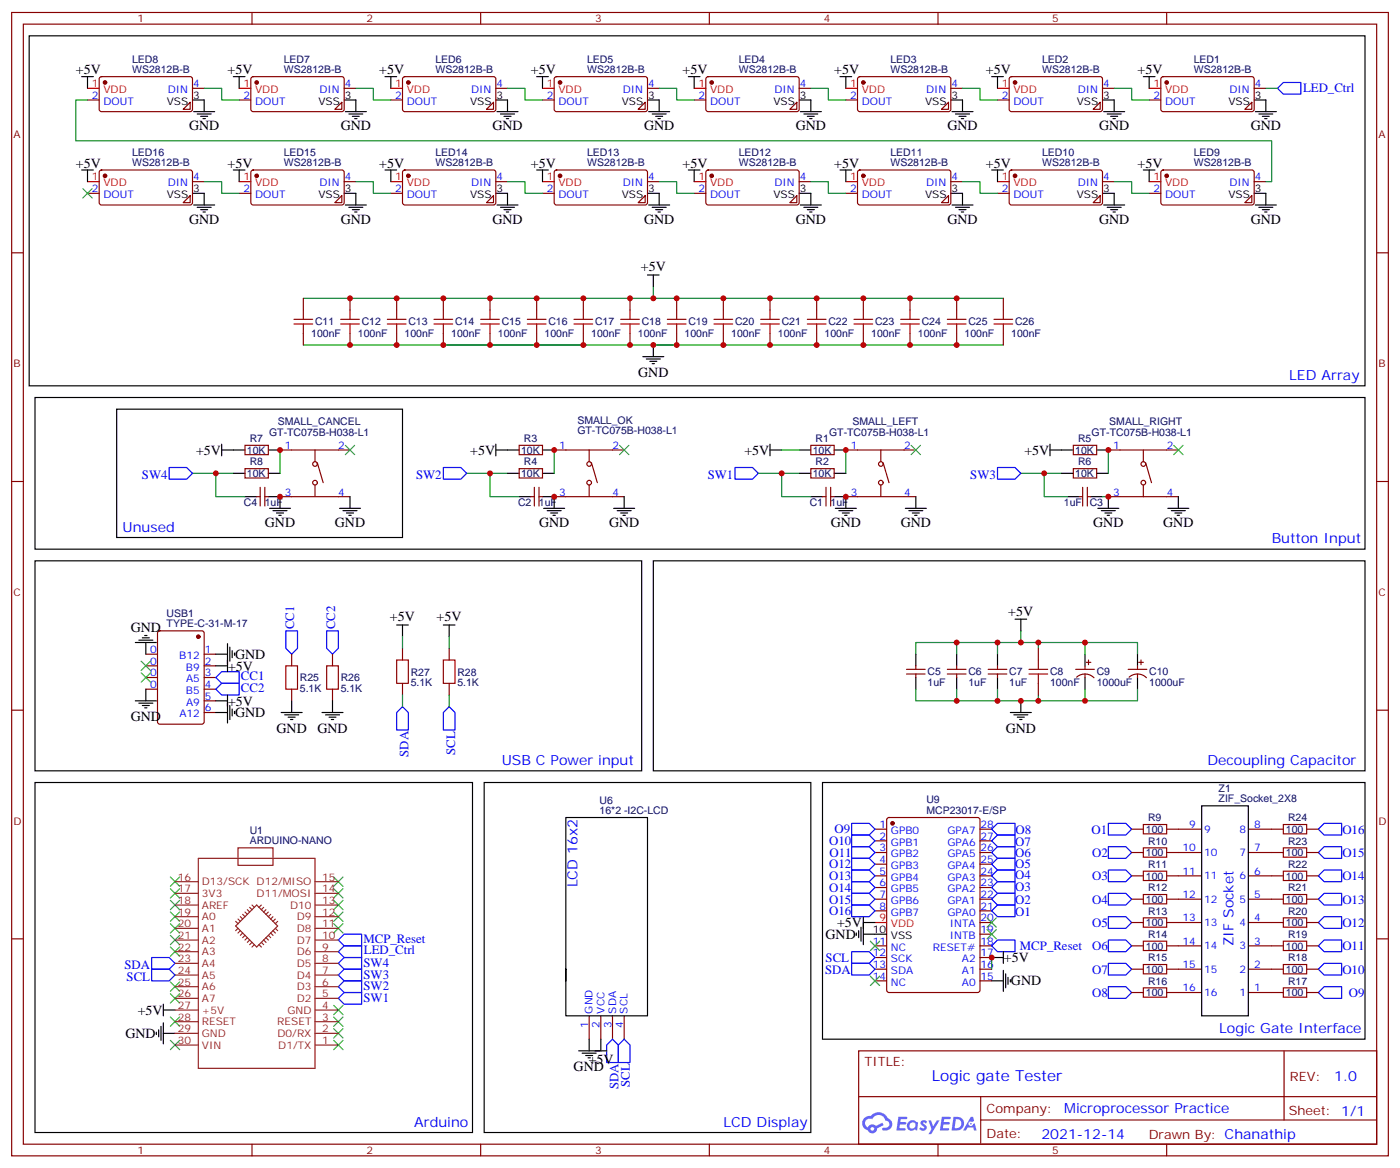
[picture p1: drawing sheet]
<svg xmlns="http://www.w3.org/2000/svg" width="423mm" height="353mm" viewBox="0 0 423 353" stroke-linecap="round" stroke-linejoin="round" font-family="sans-serif">
<defs><g id="words">
<text font-size="4.6" fill="#00f" x="281.7" y="326.8">Logic gate Tester</text>
<g font-size="4.2">
<text x="22.9" y="22.5">+5V</text>
<text x="68.8" y="22.5">+5V</text>
<text x="114.7" y="22.5">+5V</text>
<text x="160.5" y="22.5">+5V</text>
<text x="206.4" y="22.5">+5V</text>
<text x="252.2" y="22.5">+5V</text>
<text x="298.1" y="22.5">+5V</text>
<text x="344" y="22.5">+5V</text>
<text x="57.1" y="39.4">GND</text>
<text x="103" y="39.4">GND</text>
<text x="148.9" y="39.4">GND</text>
<text x="194.7" y="39.4">GND</text>
<text x="240.6" y="39.4">GND</text>
<text x="286.5" y="39.4">GND</text>
<text x="332.3" y="39.4">GND</text>
<text x="378.2" y="39.4">GND</text>
<text x="22.9" y="50.7">+5V</text>
<text x="68.8" y="50.7">+5V</text>
<text x="114.7" y="50.7">+5V</text>
<text x="160.5" y="50.7">+5V</text>
<text x="206.4" y="50.7">+5V</text>
<text x="252.2" y="50.7">+5V</text>
<text x="298.1" y="50.7">+5V</text>
<text x="344" y="50.7">+5V</text>
<text x="57.1" y="67.6">GND</text>
<text x="103" y="67.6">GND</text>
<text x="148.9" y="67.6">GND</text>
<text x="194.7" y="67.6">GND</text>
<text x="240.6" y="67.6">GND</text>
<text x="286.5" y="67.6">GND</text>
<text x="332.3" y="67.6">GND</text>
<text x="378.2" y="67.6">GND</text>
<text x="193.8" y="82">+5V</text>
<text x="193" y="113.9">GND</text>
<text x="59.3" y="137.5">+5V</text>
<text x="142.2" y="137.5">+5V</text>
<text x="225.1" y="137.5">+5V</text>
<text x="309.8" y="137.5">+5V</text>
<text x="80.1" y="159.3">GND</text>
<text x="101.2" y="159.3">GND</text>
<text x="163" y="159.3">GND</text>
<text x="184.1" y="159.3">GND</text>
<text x="251.2" y="159.3">GND</text>
<text x="272.3" y="159.3">GND</text>
<text x="330.6" y="159.3">GND</text>
<text x="351.7" y="159.3">GND</text>
<text x="39.5" y="191.1">GND</text>
<text x="117.9" y="187.9">+5V</text>
<text x="132" y="187.9">+5V</text>
<text x="304.9" y="186.1">+5V</text>
<text x="69" y="202.8">+5V</text>
<text x="71.1" y="199.2">GND</text>
<text x="69" y="213.4">+5V</text>
<text x="39.5" y="218">GND</text>
<text x="71.1" y="216.9">GND</text>
<text x="83.6" y="221.5">GND</text>
<text x="96" y="221.5">GND</text>
<text x="304.1" y="221.5">GND</text>
<text x="253.1" y="280.3">+5V</text>
<text x="249.6" y="283.9">GND</text>
<text x="303.6" y="290.9">+5V</text>
<text x="305.7" y="298">GND</text>
<text x="41.6" y="306.8">+5V</text>
<text x="37.9" y="313.9">GND</text>
<text x="173.5" y="323.8">GND</text>
<text x="178" y="321.7">+5V</text>
</g>
<g font-size="4.2" fill="#00f">
<text x="389.8" y="114.9">LED Array</text>
<text x="37" y="160.8">Unused</text>
<text x="384.5" y="164.3">Button Input</text>
<text x="151.7" y="231.3">USB C Power input</text>
<text x="365.1" y="231.3">Decoupling Capacitor</text>
<text x="174.6" y="268.3" transform="rotate(-90 174.6 268.3)">LCD 16x2</text>
<text x="373" y="286.2" transform="rotate(-90 373 286.2)">ZIF Socket</text>
<text x="368.7" y="312.5">Logic Gate Interface</text>
<text x="403.4" y="327">1.0</text>
<text x="125.2" y="340.7">Arduino</text>
<text x="218.7" y="340.7">LCD Display</text>
<text x="321.8" y="336.6">Microprocessor Practice</text>
<text x="314.9" y="344.4">2021-12-14</text>
</g>
<g font-size="3.9" fill="#00f">
<text x="394" y="27.7">LED_Ctrl</text>
<text x="42.9" y="144.9">SW4</text>
<text x="125.8" y="144.9">SW2</text>
<text x="214" y="144.9">SW1</text>
<text x="293.4" y="144.9">SW3</text>
<text x="89" y="190.2" transform="rotate(-90 89 190.2)">CC1</text>
<text x="101.3" y="190.2" transform="rotate(-90 101.3 190.2)">CC2</text>
<text x="72.9" y="205.6">CC1</text>
<text x="72.9" y="209.2">CC2</text>
<text x="123.5" y="228.8" transform="rotate(-90 123.5 228.8)">SDA</text>
<text x="137.6" y="228.2" transform="rotate(-90 137.6 228.2)">SCL</text>
<text x="250.7" y="255.5">O10</text>
<text x="252.3" y="252">O9</text>
<text x="306.9" y="255.7">O7</text>
<text x="307.1" y="252.2">O8</text>
<text x="330" y="252">O1</text>
<text x="405.9" y="252">O16</text>
<text x="250.7" y="262.6">O12</text>
<text x="250.8" y="259.1">O11</text>
<text x="306.9" y="259.2">O6</text>
<text x="307" y="262.4">O5</text>
<text x="330.2" y="259.1">O2</text>
<text x="405.9" y="259.1">O15</text>
<text x="250.7" y="269.7">O14</text>
<text x="250.8" y="266.1">O13</text>
<text x="306.9" y="265.9">O4</text>
<text x="307" y="269.4">O3</text>
<text x="330.2" y="266.1">O3</text>
<text x="405.9" y="266.1">O14</text>
<text x="250.8" y="273.2">O15</text>
<text x="306.9" y="273.3">O2</text>
<text x="330.2" y="273.2">O4</text>
<text x="405.9" y="273.2">O13</text>
<text x="250.7" y="276.7">O16</text>
<text x="307" y="276.9">O1</text>
<text x="330.2" y="280.2">O5</text>
<text x="405.9" y="280.3">O12</text>
<text x="109.9" y="285">MCP_Reset</text>
<text x="308.4" y="287.1">MCP_Reset</text>
<text x="330.2" y="287.3">O6</text>
<text x="405.9" y="287.3">O11</text>
<text x="37.6" y="293.1">SDA</text>
<text x="109.9" y="292.3">SW4</text>
<text x="110" y="288.6">LED_Ctrl</text>
<text x="249.7" y="291">SCL</text>
<text x="38.3" y="296.6">SCL</text>
<text x="109.9" y="299.4">SW2</text>
<text x="109.9" y="295.9">SW3</text>
<text x="249.5" y="294.6">SDA</text>
<text x="330.2" y="294.4">O7</text>
<text x="405.9" y="294.4">O10</text>
<text x="109.9" y="302.9">SW1</text>
<text x="330.2" y="301.4">O8</text>
<text x="407.8" y="301.4">O9</text>
<text x="187" y="329.3" transform="rotate(-90 187 329.3)">SDA</text>
<text x="190.5" y="328.7" transform="rotate(-90 190.5 328.7)">SCL</text>
</g>
<g font-size="3.9" fill="#800">
<text x="261.4" y="322.3">TITLE:</text>
<text x="390" y="327">REV:</text>
<text x="298.3" y="336.5">Company:</text>
<text x="389.7" y="337.1">Sheet: 1/1</text>
<text x="298.3" y="344.2">Date:</text>
<text x="347.4" y="344.3">Drawn By: Chanathip</text>
</g>
<g font-size="3.2" fill="#800">
<text x="41.6" y="6.8">1</text>
<text x="110.8" y="6.8">2</text>
<text x="179.9" y="6.8">3</text>
<text x="249.1" y="6.8">4</text>
<text x="318.2" y="6.8">5</text>
<text x="4.1" y="41.9">A</text>
<text x="416.8" y="41.9">A</text>
<text x="4.1" y="111">B</text>
<text x="416.8" y="111">B</text>
<text x="4.1" y="180.2">C</text>
<text x="416.8" y="180.2">C</text>
<text x="4.1" y="249.3">D</text>
<text x="416.8" y="249.3">D</text>
<text x="41.6" y="349">1</text>
<text x="110.8" y="349">2</text>
<text x="179.9" y="349">3</text>
<text x="249.1" y="349">4</text>
<text x="318.2" y="349">5</text>
</g>
<g font-size="3.2" fill="#000080">
<text x="40" y="22">WS2812B-B</text>
<text x="40" y="19.1">LED8</text>
<text x="85.8" y="22">WS2812B-B</text>
<text x="85.8" y="19.1">LED7</text>
<text x="131.7" y="22">WS2812B-B</text>
<text x="131.7" y="19.1">LED6</text>
<text x="177.5" y="22">WS2812B-B</text>
<text x="177.5" y="19.1">LED5</text>
<text x="223.4" y="22">WS2812B-B</text>
<text x="223.4" y="19.1">LED4</text>
<text x="269.3" y="22">WS2812B-B</text>
<text x="269.3" y="19.1">LED3</text>
<text x="315.1" y="22">WS2812B-B</text>
<text x="315.1" y="19.1">LED2</text>
<text x="361" y="22">WS2812B-B</text>
<text x="361" y="19.1">LED1</text>
<text x="40" y="47.3">LED16</text>
<text x="85.8" y="47.3">LED15</text>
<text x="131.7" y="47.3">LED14</text>
<text x="177.5" y="47.3">LED13</text>
<text x="223.4" y="47.3">LED12</text>
<text x="269.3" y="47.3">LED11</text>
<text x="315.1" y="47.3">LED10</text>
<text x="361" y="47.3">LED9</text>
<text x="40" y="50.2">WS2812B-B</text>
<text x="85.8" y="50.2">WS2812B-B</text>
<text x="131.7" y="50.2">WS2812B-B</text>
<text x="177.5" y="50.2">WS2812B-B</text>
<text x="223.4" y="50.2">WS2812B-B</text>
<text x="269.3" y="50.2">WS2812B-B</text>
<text x="315.1" y="50.2">WS2812B-B</text>
<text x="361" y="50.2">WS2812B-B</text>
<text x="94.1" y="101.9">100nF</text>
<text x="95.3" y="98.4">C11</text>
<text x="108.2" y="101.9">100nF</text>
<text x="109.4" y="98.4">C12</text>
<text x="122.3" y="101.9">100nF</text>
<text x="123.5" y="98.4">C13</text>
<text x="136.4" y="101.9">100nF</text>
<text x="137.6" y="98.4">C14</text>
<text x="150.6" y="101.9">100nF</text>
<text x="151.7" y="98.4">C15</text>
<text x="164.7" y="101.9">100nF</text>
<text x="165.8" y="98.4">C16</text>
<text x="178.8" y="101.9">100nF</text>
<text x="179.9" y="98.4">C17</text>
<text x="192.9" y="101.9">100nF</text>
<text x="194" y="98.4">C18</text>
<text x="207" y="101.9">100nF</text>
<text x="208.1" y="98.4">C19</text>
<text x="221.1" y="101.9">100nF</text>
<text x="222.3" y="98.4">C20</text>
<text x="235.2" y="101.9">100nF</text>
<text x="236.4" y="98.4">C21</text>
<text x="249.3" y="101.9">100nF</text>
<text x="250.5" y="98.4">C22</text>
<text x="263.4" y="101.9">100nF</text>
<text x="264.6" y="98.4">C23</text>
<text x="277.6" y="101.9">100nF</text>
<text x="278.7" y="98.4">C24</text>
<text x="291.7" y="101.9">100nF</text>
<text x="292.8" y="98.4">C25</text>
<text x="305.8" y="101.9">100nF</text>
<text x="306.9" y="98.4">C26</text>
<text x="81.4" y="131.9">GT-TC075B-H038-L1</text>
<text x="84" y="128.4">SMALL_CANCEL</text>
<text x="174.6" y="131.3">GT-TC075B-H038-L1</text>
<text x="174.6" y="128.1">SMALL_OK</text>
<text x="250.7" y="132">GT-TC075B-H038-L1</text>
<text x="257.7" y="128.4">SMALL_LEFT</text>
<text x="330.1" y="132">GT-TC075B-H038-L1</text>
<text x="335.4" y="128.4">SMALL_RIGHT</text>
<text x="74.7" y="137.2">10K</text>
<text x="75.5" y="133.7">R7</text>
<text x="157.6" y="137.2">10K</text>
<text x="158.4" y="133.7">R3</text>
<text x="245.8" y="137.2">10K</text>
<text x="246.6" y="133.7">R1</text>
<text x="325.1" y="137.2">10K</text>
<text x="326" y="133.7">R5</text>
<text x="75.5" y="140.7">R8</text>
<text x="158.4" y="140.7">R4</text>
<text x="246.6" y="140.7">R2</text>
<text x="326" y="140.7">R6</text>
<text x="74.7" y="144.3">10K</text>
<text x="157.6" y="144.3">10K</text>
<text x="245.8" y="144.3">10K</text>
<text x="325.1" y="144.3">10K</text>
<text x="73.7" y="153.1">C4</text>
<text x="80.1" y="153.1">1uF</text>
<text x="156.6" y="153.1">C2</text>
<text x="163" y="153.1">1uF</text>
<text x="244.8" y="153.1">C1</text>
<text x="251.2" y="153.1">1uF</text>
<text x="321.7" y="153.1">1uF</text>
<text x="329.5" y="153.1">C3</text>
<text x="50.4" y="189.7">TYPE-C-31-M-17</text>
<text x="50.4" y="186.5">USB1</text>
<text x="90.7" y="209.2">5.1K</text>
<text x="90.7" y="206">R25</text>
<text x="103" y="209.2">5.1K</text>
<text x="103" y="206">R26</text>
<text x="124.2" y="207.4">5.1K</text>
<text x="124.2" y="204.3">R27</text>
<text x="138.3" y="207.4">5.1K</text>
<text x="138.3" y="204.3">R28</text>
<text x="280.5" y="207.4">1uF</text>
<text x="280.5" y="204.2">C5</text>
<text x="292.8" y="207.4">1uF</text>
<text x="292.8" y="204.2">C6</text>
<text x="305.2" y="207.4">1uF</text>
<text x="305.2" y="204.2">C7</text>
<text x="317.5" y="207.4">100nF</text>
<text x="317.5" y="204.2">C8</text>
<text x="331.6" y="207.4">1000uF</text>
<text x="331.6" y="204.2">C9</text>
<text x="347.5" y="207.4">1000uF</text>
<text x="347.5" y="204.2">C10</text>
<text x="368.5" y="239.4">Z1</text>
<text x="181.3" y="243.2">U6</text>
<text x="280.1" y="242.9">U9</text>
<text x="368.5" y="242.6">ZIF_Socket_2X8</text>
<text x="181.3" y="246.1">16*2 -I2C-LCD</text>
<text x="280.1" y="246.1">MCP23017-E/SP</text>
<text x="346.5" y="251.9">100</text>
<text x="347.1" y="248.4">R9</text>
<text x="388.8" y="251.9">100</text>
<text x="389.5" y="248.4">R24</text>
<text x="75.5" y="255.3">ARDUINO-NANO</text>
<text x="75.5" y="252.1">U1</text>
<text x="347.1" y="255.4">R10</text>
<text x="389.5" y="255.4">R23</text>
<text x="346.5" y="259">100</text>
<text x="347.1" y="262.5">R11</text>
<text x="388.8" y="259">100</text>
<text x="389.5" y="262.5">R22</text>
<text x="346.5" y="266">100</text>
<text x="347.1" y="269.5">R12</text>
<text x="388.8" y="266">100</text>
<text x="389.5" y="269.5">R21</text>
<text x="346.5" y="273.1">100</text>
<text x="388.8" y="273.1">100</text>
<text x="346.5" y="280.1">100</text>
<text x="347.1" y="276.6">R13</text>
<text x="388.8" y="280.1">100</text>
<text x="389.5" y="276.6">R20</text>
<text x="346.5" y="287.2">100</text>
<text x="347.1" y="283.6">R14</text>
<text x="388.8" y="287.2">100</text>
<text x="389.5" y="283.6">R19</text>
<text x="347.1" y="290.7">R15</text>
<text x="389.5" y="290.7">R18</text>
<text x="346.5" y="294.2">100</text>
<text x="347.1" y="297.8">R16</text>
<text x="388.8" y="294.2">100</text>
<text x="389.5" y="297.8">R17</text>
<text x="346.5" y="301.3">100</text>
<text x="388.8" y="301.3">100</text>
</g>
<g font-size="3.2" fill="#00f">
<text x="27.8" y="29.9">2</text>
<text x="50.8" y="28.1">DIN</text>
<text x="58.4" y="26.4">4</text>
<text x="73.7" y="29.9">2</text>
<text x="96.6" y="28.1">DIN</text>
<text x="104.2" y="26.4">4</text>
<text x="119.5" y="29.9">2</text>
<text x="142.5" y="28.1">DIN</text>
<text x="150.1" y="26.4">4</text>
<text x="165.4" y="29.9">2</text>
<text x="188.3" y="28.1">DIN</text>
<text x="196" y="26.4">4</text>
<text x="211.2" y="29.9">2</text>
<text x="234.2" y="28.1">DIN</text>
<text x="241.8" y="26.4">4</text>
<text x="257.1" y="29.9">2</text>
<text x="280.1" y="28.1">DIN</text>
<text x="287.7" y="26.4">4</text>
<text x="303" y="29.9">2</text>
<text x="325.9" y="28.1">DIN</text>
<text x="333.6" y="26.4">4</text>
<text x="348.8" y="29.9">2</text>
<text x="371.8" y="28.1">DIN</text>
<text x="379.4" y="26.4">4</text>
<text x="31.3" y="31.6">DOUT</text>
<text x="77.2" y="31.6">DOUT</text>
<text x="123" y="31.6">DOUT</text>
<text x="168.9" y="31.6">DOUT</text>
<text x="214.7" y="31.6">DOUT</text>
<text x="260.6" y="31.6">DOUT</text>
<text x="306.5" y="31.6">DOUT</text>
<text x="352.3" y="31.6">DOUT</text>
<text x="27.8" y="58.1">2</text>
<text x="31.3" y="59.9">DOUT</text>
<text x="50.8" y="56.3">DIN</text>
<text x="58.4" y="54.6">4</text>
<text x="73.7" y="58.1">2</text>
<text x="77.2" y="59.9">DOUT</text>
<text x="96.6" y="56.3">DIN</text>
<text x="104.2" y="54.6">4</text>
<text x="119.5" y="58.1">2</text>
<text x="123" y="59.9">DOUT</text>
<text x="142.5" y="56.3">DIN</text>
<text x="150.1" y="54.6">4</text>
<text x="165.4" y="58.1">2</text>
<text x="168.9" y="59.9">DOUT</text>
<text x="188.3" y="56.3">DIN</text>
<text x="196" y="54.6">4</text>
<text x="211.2" y="58.1">2</text>
<text x="214.7" y="59.9">DOUT</text>
<text x="234.2" y="56.3">DIN</text>
<text x="241.8" y="54.6">4</text>
<text x="257.1" y="58.1">2</text>
<text x="260.6" y="59.9">DOUT</text>
<text x="280.1" y="56.3">DIN</text>
<text x="287.7" y="54.6">4</text>
<text x="303" y="58.1">2</text>
<text x="306.5" y="59.9">DOUT</text>
<text x="325.9" y="56.3">DIN</text>
<text x="333.6" y="54.6">4</text>
<text x="348.8" y="58.1">2</text>
<text x="352.3" y="59.9">DOUT</text>
<text x="371.8" y="56.3">DIN</text>
<text x="379.4" y="54.6">4</text>
<text x="86.2" y="135.7">1</text>
<text x="102.3" y="135.7">2</text>
<text x="169.1" y="135.7">1</text>
<text x="185.2" y="135.7">2</text>
<text x="257.3" y="135.7">1</text>
<text x="273.4" y="135.7">2</text>
<text x="336.6" y="135.7">1</text>
<text x="352.8" y="135.7">2</text>
<text x="86.2" y="149.8">3</text>
<text x="102.3" y="149.8">4</text>
<text x="169.1" y="149.8">3</text>
<text x="185.2" y="149.8">4</text>
<text x="257.3" y="149.8">3</text>
<text x="273.4" y="149.8">4</text>
<text x="336.6" y="149.8">3</text>
<text x="352.8" y="149.8">4</text>
<text x="45.4" y="197.4">0</text>
<text x="61.9" y="197.4">1</text>
<text x="45.4" y="201">0</text>
<text x="54.2" y="199.2">B12</text>
<text x="56.2" y="202.7">B9</text>
<text x="61.9" y="201">2</text>
<text x="45.4" y="204.5">0</text>
<text x="45.4" y="208">0</text>
<text x="56.2" y="209.8">B5</text>
<text x="56.2" y="206.3">A5</text>
<text x="61.9" y="204.5">3</text>
<text x="61.9" y="208">4</text>
<text x="56.2" y="213.3">A9</text>
<text x="61.9" y="211.6">5</text>
<text x="61.9" y="215.1">6</text>
<text x="54.2" y="216.9">A12</text>
<text x="265.9" y="250.4">1</text>
<text x="296.5" y="250.4">28</text>
<text x="359.6" y="250.4">9</text>
<text x="364.1" y="251.8">9</text>
<text x="374.8" y="251.8">8</text>
<text x="379.2" y="250.4">8</text>
<text x="265.9" y="253.9">2</text>
<text x="265.9" y="257.4">3</text>
<text x="269.4" y="252.1">GPB0</text>
<text x="269.4" y="255.7">GPB1</text>
<text x="286.5" y="255.7">GPA6</text>
<text x="286.5" y="252.1">GPA7</text>
<text x="296.5" y="257.4">26</text>
<text x="296.5" y="253.9">27</text>
<text x="357.6" y="257.4">10</text>
<text x="379.2" y="257.4">7</text>
<text x="265.9" y="260.9">4</text>
<text x="269.4" y="259.2">GPB2</text>
<text x="269.4" y="262.7">GPB3</text>
<text x="286.5" y="262.7">GPA4</text>
<text x="286.5" y="259.2">GPA5</text>
<text x="296.5" y="260.9">25</text>
<text x="364.1" y="258.8">10</text>
<text x="374.8" y="258.8">7</text>
<text x="265.9" y="264.5">5</text>
<text x="265.9" y="268">6</text>
<text x="269.4" y="266.2">GPB4</text>
<text x="269.4" y="269.8">GPB5</text>
<text x="286.5" y="269.8">GPA2</text>
<text x="286.5" y="266.2">GPA3</text>
<text x="296.5" y="268">23</text>
<text x="296.5" y="264.5">24</text>
<text x="357.6" y="264.5">11</text>
<text x="364.1" y="265.9">11</text>
<text x="374.8" y="265.9">6</text>
<text x="379.2" y="264.5">6</text>
<text x="265.9" y="271.5">7</text>
<text x="265.9" y="275.1">8</text>
<text x="269.4" y="273.3">GPB6</text>
<text x="286.5" y="273.3">GPA1</text>
<text x="296.5" y="275.1">21</text>
<text x="296.5" y="271.5">22</text>
<text x="357.6" y="271.5">12</text>
<text x="364.1" y="272.9">12</text>
<text x="374.8" y="272.9">5</text>
<text x="379.2" y="271.5">5</text>
<text x="269.4" y="276.8">GPB7</text>
<text x="286.5" y="276.8">GPA0</text>
<text x="287.2" y="280.4">INTA</text>
<text x="296.5" y="278.6">20</text>
<text x="357.6" y="278.6">13</text>
<text x="364.1" y="280">13</text>
<text x="374.8" y="280">4</text>
<text x="379.2" y="278.6">4</text>
<text x="263.9" y="285.6">11</text>
<text x="269.4" y="287.4">NC</text>
<text x="282.1" y="287.4">RESET#</text>
<text x="287.2" y="283.9">INTB</text>
<text x="296.5" y="285.6">18</text>
<text x="296.5" y="282.1">19</text>
<text x="357.6" y="285.6">14</text>
<text x="364.1" y="287.1">14</text>
<text x="374.8" y="287.1">3</text>
<text x="379.2" y="285.6">3</text>
<text x="263.9" y="289.2">12</text>
<text x="263.9" y="292.7">13</text>
<text x="269.4" y="290.9">SCK</text>
<text x="290.8" y="290.9">A2</text>
<text x="296.5" y="292.7">16</text>
<text x="296.5" y="289.2">17</text>
<text x="357.6" y="292.7">15</text>
<text x="379.2" y="292.7">2</text>
<text x="263.9" y="296.2">14</text>
<text x="269.4" y="294.5">SDA</text>
<text x="269.4" y="298">NC</text>
<text x="290.8" y="298">A0</text>
<text x="290.8" y="294.5">A1</text>
<text x="296.5" y="296.2">15</text>
<text x="357.6" y="299.8">16</text>
<text x="364.1" y="294.1">15</text>
<text x="374.8" y="294.1">2</text>
<text x="379.2" y="299.8">1</text>
<text x="364.1" y="301.2">16</text>
<text x="374.8" y="301.2">1</text>
<text x="177.8" y="310.9" transform="rotate(-90 177.8 310.9)">1</text>
<text x="179.2" y="306.5" transform="rotate(-90 179.2 306.5)">GND</text>
<text x="181.3" y="310.9" transform="rotate(-90 181.3 310.9)">2</text>
<text x="182.7" y="306.5" transform="rotate(-90 182.7 306.5)">VCC</text>
<text x="184.9" y="310.9" transform="rotate(-90 184.9 310.9)">3</text>
<text x="186.3" y="306.5" transform="rotate(-90 186.3 306.5)">SDA</text>
<text x="188.4" y="310.9" transform="rotate(-90 188.4 310.9)">4</text>
<text x="189.8" y="306.5" transform="rotate(-90 189.8 306.5)">SCL</text>
</g>
<g font-size="3.2" fill="#f00">
<text x="27.8" y="26.4">1</text>
<text x="31.3" y="28.1">VDD</text>
<text x="73.7" y="26.4">1</text>
<text x="77.2" y="28.1">VDD</text>
<text x="119.5" y="26.4">1</text>
<text x="123" y="28.1">VDD</text>
<text x="165.4" y="26.4">1</text>
<text x="168.9" y="28.1">VDD</text>
<text x="211.2" y="26.4">1</text>
<text x="214.7" y="28.1">VDD</text>
<text x="257.1" y="26.4">1</text>
<text x="260.6" y="28.1">VDD</text>
<text x="303" y="26.4">1</text>
<text x="306.5" y="28.1">VDD</text>
<text x="348.8" y="26.4">1</text>
<text x="352.3" y="28.1">VDD</text>
<text x="27.8" y="54.6">1</text>
<text x="31.3" y="56.3">VDD</text>
<text x="73.7" y="54.6">1</text>
<text x="77.2" y="56.3">VDD</text>
<text x="119.5" y="54.6">1</text>
<text x="123" y="56.3">VDD</text>
<text x="165.4" y="54.6">1</text>
<text x="168.9" y="56.3">VDD</text>
<text x="211.2" y="54.6">1</text>
<text x="214.7" y="56.3">VDD</text>
<text x="257.1" y="54.6">1</text>
<text x="260.6" y="56.3">VDD</text>
<text x="303" y="54.6">1</text>
<text x="306.5" y="56.3">VDD</text>
<text x="348.8" y="54.6">1</text>
<text x="352.3" y="56.3">VDD</text>
<text x="265.9" y="278.6">9</text>
<text x="269.4" y="280.4">VDD</text>
</g>
<g font-size="3.2">
<text x="58.4" y="29.9">3</text>
<text x="104.2" y="29.9">3</text>
<text x="150.1" y="29.9">3</text>
<text x="196" y="29.9">3</text>
<text x="241.8" y="29.9">3</text>
<text x="287.7" y="29.9">3</text>
<text x="333.6" y="29.9">3</text>
<text x="379.4" y="29.9">3</text>
<text x="50.4" y="31.6">VSS</text>
<text x="96.3" y="31.6">VSS</text>
<text x="142.1" y="31.6">VSS</text>
<text x="188" y="31.6">VSS</text>
<text x="233.8" y="31.6">VSS</text>
<text x="279.7" y="31.6">VSS</text>
<text x="325.6" y="31.6">VSS</text>
<text x="371.4" y="31.6">VSS</text>
<text x="50.4" y="59.9">VSS</text>
<text x="58.4" y="58.1">3</text>
<text x="96.3" y="59.9">VSS</text>
<text x="104.2" y="58.1">3</text>
<text x="142.1" y="59.9">VSS</text>
<text x="150.1" y="58.1">3</text>
<text x="188" y="59.9">VSS</text>
<text x="196" y="58.1">3</text>
<text x="233.8" y="59.9">VSS</text>
<text x="241.8" y="58.1">3</text>
<text x="279.7" y="59.9">VSS</text>
<text x="287.7" y="58.1">3</text>
<text x="325.6" y="59.9">VSS</text>
<text x="333.6" y="58.1">3</text>
<text x="371.4" y="59.9">VSS</text>
<text x="379.4" y="58.1">3</text>
<text x="263.9" y="282.1">10</text>
<text x="269.4" y="283.9">VSS</text>
</g>
<g font-size="3.2" fill="#8d2323">
<text x="53.8" y="269.8">17</text>
<text x="53.8" y="266.2">16</text>
<text x="61" y="267.7">D13/SCK D12/MISO</text>
<text x="97.4" y="269.8">14</text>
<text x="97.4" y="266.2">15</text>
<text x="53.8" y="273.3">18</text>
<text x="61" y="274.7">AREF</text>
<text x="61" y="271.2">3V3</text>
<text x="77.6" y="271.2">D11/MOSI</text>
<text x="87.7" y="274.7">D10</text>
<text x="97.4" y="273.3">13</text>
<text x="53.8" y="280.4">20</text>
<text x="53.8" y="276.8">19</text>
<text x="61" y="281.8">A1</text>
<text x="61" y="278.2">A0</text>
<text x="89.7" y="278.2">D9</text>
<text x="89.7" y="281.8">D8</text>
<text x="97.4" y="276.8">12</text>
<text x="97.4" y="280.4">11</text>
<text x="53.8" y="287.4">22</text>
<text x="53.8" y="283.9">21</text>
<text x="61" y="285.3">A2</text>
<text x="89.7" y="285.3">D7</text>
<text x="97.4" y="283.9">10</text>
<text x="97.4" y="287.4">9</text>
<text x="53.8" y="290.9">23</text>
<text x="61" y="292.3">A4</text>
<text x="61" y="288.8">A3</text>
<text x="89.7" y="288.8">D6</text>
<text x="89.7" y="292.3">D5</text>
<text x="97.4" y="290.9">8</text>
<text x="53.8" y="298">25</text>
<text x="53.8" y="294.5">24</text>
<text x="61" y="299.4">A6</text>
<text x="61" y="295.9">A5</text>
<text x="89.7" y="295.9">D4</text>
<text x="89.7" y="299.4">D3</text>
<text x="97.4" y="294.5">7</text>
<text x="97.4" y="298">6</text>
<text x="53.8" y="305">27</text>
<text x="53.8" y="301.5">26</text>
<text x="61" y="302.9">A7</text>
<text x="89.7" y="302.9">D2</text>
<text x="97.4" y="301.5">5</text>
<text x="97.4" y="305">4</text>
<text x="53.8" y="308.6">28</text>
<text x="61" y="310">RESET</text>
<text x="61" y="306.5">+5V</text>
<text x="83.8" y="310">RESET</text>
<text x="86.9" y="306.5">GND</text>
<text x="97.4" y="308.6">3</text>
<text x="53.8" y="315.6">30</text>
<text x="53.8" y="312.1">29</text>
<text x="61" y="317">VIN</text>
<text x="61" y="313.5">GND</text>
<text x="83.9" y="313.5">D0/RX</text>
<text x="84.2" y="317">D1/TX</text>
<text x="97.4" y="312.1">2</text>
<text x="97.4" y="315.6">1</text>
</g>
</g></defs>
<g fill="none" stroke="#870000" stroke-width=".35">
<path d="M3.5 3.8h416.3v345.7h-416.3zM7.1 7.3h409.2v338.7h-409.2zM76.2 3.8v3.5M145.3 3.8v3.5M214.5 3.8v3.5M283.6 3.8v3.5M352.8 3.8v3.5M3.5 76.4h3.6M416.3 76.4h3.5M3.5 145.6h3.6M416.3 145.6h3.5M3.5 214.7h3.6"/>
<path d="M416.3 214.7h3.5M3.5 283.9h3.6M416.3 283.9h3.5M259.6 317.7h156.7v28.3h-156.7zM388.3 317.8v20.8M259.7 331.6h156.4M296.6 338.6h119.5M296.6 331.6v14.1M76.2 346v3.5M145.3 346v3.5M214.5 346v3.5M283.6 346v3.5"/>
<path d="M352.8 346v3.5"/>
</g>
<g fill="#5487ff">
<path d="M278.6 338.9a1.22 1.22 0 0 1 1.7 .3l-.3 .6a.47 .47 0 0 0-.4-.4 .47 .47 0 0 0-.5 .1l.2 .3a1.14 1.14 0 0 1 .7 1.7 1.14 1.14 0 0 1-1.9 0l-.2-.2 .5-.5 .7 .4a.29 .29 0 0 0 .4-.2 .29 .29 0 0 0-.3-.4 1.04 1.04 0 0 1-.6-1.7z"/>
<path d="M271.6 337.7h2.4l.3 .2-.1 .5h-1.8l-.2 .9h1.6l.3 .3-.4 .4h-1.6l-.1 1.1 1.7 .1 .2 .3-.2 .3h-2.7z"/>
<path d="M284.8 337.7h2.3l.4 .2-.2 .5h-1.8l-.1 .9h1.5l.3 .3-.4 .4h-1.5l-.2 1.1 1.7 .1 .2 .3-.2 .3h-2.6z"/>
<path d="M293.5 337.7h.7l.4 1.2-.6 .3a.69 .69 0 0 0-1.1 .3 .69 .69 0 0 0 .5 1 .69 .69 0 0 0 .9-.6l.4-.3 .6 2.2h-.8l-.2-.9h-1.7l-.5 .9h-.9z"/>
<path d="M280.8 338.8h.7l.7 1.8 1.1-1.8h.8l-2.5 4.2h-.9l1-1.6z"/>
<path d="M288.3 337.7l-.6 4.1h1.4a2.11 2.11 0 0 0 2.4-2.1 2.11 2.11 0 0 0-2.5-2zM289 338.4a1.43 1.43 0 0 1 1.7 1.6 1.43 1.43 0 0 1-2 1.1z"/>
<path d="M274.6 339.3a1.54 1.54 0 0 0 0 2.1 1.54 1.54 0 0 0 2.1 .2l.6 .2 .3-2.3-.1-.2-.5-.1a1.49 1.49 0 0 0-2.4 .1zM274.9 340.3a.95 .95 0 0 1 1.9 0 .95 .95 0 0 1-1.9 0z"/>
<path d="M261.4 338.1a2.18 2.18 0 0 0 1 3.7 1.44 1.44 0 0 0 1.7 .9 1.44 1.44 0 0 0 1.1-1.5l2-1-.4-.7-1.9 .9a1.47 1.47 0 0 0-2.5 .5 1.39 1.39 0 0 1-.6-2 1.39 1.39 0 0 1 2-.4 2.12 2.12 0 0 1 2.1-1.3 2.12 2.12 0 0 1 1.9 1.6 1.14 1.14 0 0 1 1.1 1.5 1.14 1.14 0 0 1-1.6 .7 .43 .43 0 0 0-.6 .3 .43 .43 0 0 0 .4 .5 1.98 1.98 0 0 0 2.6-1.2 1.98 1.98 0 0 0-1.3-2.5 3.1 3.1 0 0 0-5.2-.7l-.9 .1zM263.2 341.3a.55 .55 0 0 1 1.1 0 .55 .55 0 0 1-1.1 0z"/>
<circle cx="293.6" cy="339.8" r=".26"/>
</g>
<g fill="none" stroke="#00f" stroke-width=".35">
<path d="M386.3 26.7l1.8-1.8h5.2v3.6h-5.2zM51.2 141.4h5.2l1.8 1.7-1.8 1.8h-5.2zM134.1 141.4h5.2l1.8 1.7-1.8 1.8h-5.2zM222.2 141.4h5.3l1.8 1.7-1.8 1.8h-5.3zM301.6 141.4h5.3l1.8 1.7-1.8 1.8h-5.3zM86.4 190.7h3.6v5.3l-1.8 1.8-1.8-1.8zM98.8 190.7h3.5v5.3l-1.8 1.8-1.7-1.8zM65.3 204.9l1.7-1.8h5.3v3.5h-5.3zM65.3 208.4l1.7-1.8h5.3v3.5h-5.3zM121.7 213.7l1.8 1.7v5.3h-3.6v-5.3zM135.8 213.7l1.8 1.7v5.3h-3.5v-5.3zM257.5 249h5.3l1.8 1.7-1.8 1.8h-5.3z"/>
<path d="M257.5 252.5h5.3l1.8 1.7-1.8 1.8h-5.3zM257.5 256h5.3l1.8 1.8-1.8 1.7h-5.3zM257.5 259.5h5.3l1.8 1.8-1.8 1.8h-5.3zM301.6 259.5h5.3v3.6h-5.3l-1.7-1.8zM301.6 256h5.3v3.5h-5.3l-1.7-1.7zM301.6 252.5h5.3v3.5h-5.3l-1.7-1.8zM301.6 249h5.3v3.5h-5.3l-1.7-1.8zM335.1 249h5.3l1.8 1.7-1.8 1.8h-5.3zM335.1 256h5.3l1.8 1.8-1.8 1.7h-5.3zM400.4 256h5.3v3.5h-5.3l-1.8-1.7zM400.4 249h5.3v3.5h-5.3l-1.8-1.8zM257.5 263.1h5.3l1.8 1.7-1.8 1.8h-5.3z"/>
<path d="M257.5 266.6h5.3l1.8 1.8-1.8 1.7h-5.3zM257.5 270.1h5.3l1.8 1.8-1.8 1.7h-5.3zM257.5 273.6h5.3l1.8 1.8-1.8 1.8h-5.3zM299.9 268.4l1.7-1.8h5.3v3.5h-5.3zM301.6 273.6h5.3v3.6h-5.3l-1.7-1.8zM301.6 270.1h5.3v3.5h-5.3l-1.7-1.7zM301.6 263.1h5.3v3.5h-5.3l-1.7-1.8zM335.1 263.1h5.3l1.8 1.7-1.8 1.8h-5.3zM335.1 270.1h5.3l1.8 1.8-1.8 1.7h-5.3zM335.1 277.2h5.3l1.8 1.7-1.8 1.8h-5.3zM400.4 277.2h5.3v3.5h-5.3l-1.8-1.8zM400.4 270.1h5.3v3.5h-5.3l-1.8-1.7z"/>
<path d="M400.4 263.1h5.3v3.5h-5.3l-1.8-1.8zM45.9 289.5h5.3l1.7 1.8-1.7 1.8h-5.3zM45.9 293.1h5.3l1.7 1.7-1.7 1.8h-5.3zM102.3 287.8l1.8-1.8h5.3v3.5h-5.3zM102.3 298.3l1.8-1.7h5.3v3.5h-5.3zM102.3 294.8l1.8-1.7h5.3v3.5h-5.3zM102.3 291.3l1.8-1.8h5.3v3.6h-5.3zM102.3 284.2l1.8-1.7h5.3v3.5h-5.3zM257.5 287.8h5.3l1.8 1.7-1.8 1.8h-5.3zM257.5 291.3h5.3l1.8 1.8-1.8 1.7h-5.3zM299.9 286l1.7-1.8h5.3v3.6h-5.3zM335.1 284.2h5.3l1.8 1.8-1.8 1.8h-5.3z"/>
<path d="M335.1 291.3h5.3l1.8 1.8-1.8 1.7h-5.3zM335.1 298.3h5.3l1.8 1.8-1.8 1.8h-5.3zM400.4 298.3h5.3v3.6h-5.3l-1.8-1.8zM400.4 291.3h5.3v3.5h-5.3l-1.8-1.7zM400.4 284.2h5.3v3.6h-5.3l-1.8-1.8zM102.3 301.9l1.8-1.8h5.3v3.5h-5.3zM183.4 316l1.8-1.8 1.8 1.8v5.3h-3.6zM188.7 314.2l1.8 1.8v5.3h-3.5v-5.3z"/>
</g>
<g fill="none" stroke="#000" stroke-width=".35">
<path d="M8.8 10.8h403.9v105.9h-403.9zM24.7 23.2h3.5M26.5 23.2v3.5M58.2 30.2h3.5v3.6M58.6 33.8h6.3M59.6 34.5h4.3M60.7 35.2h2.1M61.4 35.9h.7M70.6 23.2h3.5M72.3 23.2v3.5M104.1 30.2h3.5v3.6M104.4 33.8h6.4"/>
<path d="M105.5 34.5h4.2M106.5 35.2h2.2M107.2 35.9h.7M116.4 23.2h3.5M118.2 23.2v3.5M149.9 30.2h3.6v3.6M150.3 33.8h6.3M151.3 34.5h4.3M152.4 35.2h2.1M153.1 35.9h.7M162.3 23.2h3.5M164 23.2v3.5"/>
<path d="M195.8 30.2h3.5v3.6M196.1 33.8h6.4M197.2 34.5h4.2M198.3 35.2h2.1M199 35.9h.7M208.1 23.2h3.6M209.9 23.2v3.5M241.7 30.2h3.5v3.6M242 33.8h6.4M243.1 34.5h4.2M244.1 35.2h2.1M244.8 35.9h.7"/>
<path d="M254 23.2h3.5M255.8 23.2v3.5M287.5 30.2h3.5v3.6M287.9 33.8h6.3M288.9 34.5h4.3M290 35.2h2.1M290.7 35.9h.7M299.9 23.2h3.5M301.6 23.2v3.5M333.4 30.2h3.5v3.6M333.7 33.8h6.4M334.8 34.5h4.2"/>
<path d="M335.8 35.2h2.2M336.5 35.9h.8M345.7 23.2h3.5M347.5 23.2v3.5M379.2 30.2h3.6v3.6M379.6 33.8h6.3M380.6 34.5h4.3M381.7 35.2h2.1M382.4 35.9h.7M24.7 51.4h3.5M26.5 51.4v3.5M58.2 58.5h3.5v3.5"/>
<path d="M70.6 51.4h3.5M72.3 51.4v3.5M104.1 58.5h3.5v3.5M116.4 51.4h3.5M118.2 51.4v3.5M149.9 58.5h3.6v3.5M162.3 51.4h3.5M164 51.4v3.5M195.8 58.5h3.5v3.5M208.1 51.4h3.6M209.9 51.4v3.5M241.7 58.5h3.5v3.5"/>
<path d="M254 51.4h3.5M255.8 51.4v3.5M287.5 58.5h3.5v3.5M299.9 51.4h3.5M301.6 51.4v3.5M333.4 58.5h3.5v3.5M345.7 51.4h3.5M347.5 51.4v3.5M379.2 58.5h3.6v3.5M58.6 62h6.3M59.6 62.7h4.3M60.7 63.4h2.1"/>
<path d="M61.4 64.1h.7M104.4 62h6.4M105.5 62.7h4.2M106.5 63.4h2.2M107.2 64.1h.7M150.3 62h6.3M151.3 62.7h4.3M152.4 63.4h2.1M153.1 64.1h.7M196.1 62h6.4M197.2 62.7h4.2M198.3 63.4h2.1"/>
<path d="M199 64.1h.7M242 62h6.4M243.1 62.7h4.2M244.1 63.4h2.1M244.8 64.1h.7M287.9 62h6.3M288.9 62.7h4.3M290 63.4h2.1M290.7 64.1h.7M333.7 62h6.4M334.8 62.7h4.2M335.8 63.4h2.2"/>
<path d="M336.5 64.1h.8M379.6 62h6.3M380.6 62.7h4.3M381.7 63.4h2.1M382.4 64.1h.7M195.8 83.1h3.5M197.6 83.1v3.6M194.4 107.8h6.3M195.4 108.5h4.3M196.5 109.3h2.1M197.2 110h.7M197.6 104.3v3.5"/>
<path d="M10.6 120.2h402.1v45.9h-402.1zM35.3 123.7h86.4v38.8h-86.4zM67 136.1h7.1M67 134.3v3.5M81.1 136.1h3.6M149.9 136.1h7.1M149.9 134.3v3.5M164 136.1h3.6M232.8 136.1h3.6M232.8 134.3v3.5M241.7 136.1h3.5M252.2 136.1h3.6"/>
<path d="M317.5 136.1h7.1M317.5 134.3v3.5M331.6 136.1h3.5M70.6 143.1h3.5M74.1 150.2h3.5M81.1 150.2h3.6v3.5M81.1 143.1h3.6M81.5 153.7h6.3M82.5 154.4h4.3M83.6 155.1h2.1M84.3 155.8h.7M102.7 153.7h6.3"/>
<path d="M103.7 154.4h4.2M104.8 155.1h2.1M105.5 155.8h.7M105.8 150.2v3.5M153.5 143.1h3.5M157 150.2h3.5M164 150.2h3.6v3.5M164 143.1h3.6M164.4 153.7h6.3M165.5 154.4h4.2M166.5 155.1h2.1M167.2 155.8h.7"/>
<path d="M185.6 153.7h6.3M186.6 154.4h4.3M187.7 155.1h2.1M188.4 155.8h.7M188.7 150.2v3.5M241.7 143.1h3.5M245.2 150.2h3.5M252.2 150.2h3.6v3.5M252.2 143.1h3.6M252.6 153.7h6.3M253.6 154.4h4.3M254.7 155.1h2.1"/>
<path d="M255.4 155.8h.7M273.8 153.7h6.3M274.8 154.4h4.2M275.9 155.1h2.1M276.6 155.8h.7M276.9 150.2v3.5M321 143.1h3.6M322.8 150.2h3.5M329.8 150.2h3.6M331.6 143.1h3.5M332 153.7h6.3M333 154.4h4.3"/>
<path d="M334.1 155.1h2.1M334.8 155.8h.7M335.1 150.2v3.5M353.1 153.7h6.4M354.2 154.4h4.2M355.2 155.1h2.2M356 155.8h.7M356.3 150.2v3.5M10.6 169.6h183.4v63.5h-183.4zM197.6 169.6h215.1v63.5h-215.1zM40.9 194.3h6.4M42 193.6h4.2"/>
<path d="M43 192.9h2.2M43.7 192.2h.7M44.1 194.3v3.5M65.3 197.8h3.5M68.8 194.6v8.5M69.5 195.7v4.2M70.2 196.7v2.2M70.9 197.4v.8M119.9 189h3.6M121.7 189v3.5M134.1 189h3.5M135.8 189v3.5"/>
<path d="M276.9 197.8v3.5M289.3 197.8v3.5M301.6 197.8v3.5M306.9 187.2h3.5M308.7 187.2v3.5M328.1 197.8v3.5M344 197.8v3.5M40.9 211.9h6.4M42 212.6h4.2M43 213.3h2.2M43.7 214h.7M44.1 208.4v3.5"/>
<path d="M65.3 215.4h3.5M65.3 201.3h3.5M65.3 211.9h3.5M68.8 210.1v8.5M69.5 213.3v4.3M70.2 214.4v2.1M70.9 215.1v.7M85 215.4h6.4M86.1 216.1h4.2M87.1 216.9h2.2M87.8 217.6h.7M88.2 211.9v3.5"/>
<path d="M97.4 215.4h6.3M98.4 216.1h4.3M99.5 216.9h2.1M100.2 217.6h.7M100.5 211.9v3.5M276.9 204.9v3.5M289.3 204.9v3.5M301.6 204.9v3.5M305.5 215.4h6.4M306.6 216.1h4.2M307.6 216.9h2.1M308.3 217.6h.7"/>
<path d="M308.7 211.9v3.5M328.1 204.9v3.5M344 204.9v3.5M10.6 236.6h132.3v105.8h-132.3zM146.4 236.6h98.8v105.8h-98.8zM248.7 236.6h164v77.6h-164zM363.4 243.7h14.1v63.5h-14.1zM261.1 278.9h3.5M261.1 277.2v8.4M171.1 293.1v-45.9h24.7v60h-24.7v-14.1v3.5M258.9 282.1v.7M259.6 281.4v2.1"/>
<path d="M260.3 280.4v4.2M261.1 282.5h7M299.9 296.6h3.5M299.9 289.5h3.5M303.4 287.8v3.5M303.4 293.4v6.4M304.1 294.5v4.2M304.8 295.5v2.1M305.5 296.2v.7M47.3 312.1v.7M48 311.4v2.1M48.7 310.3v4.3"/>
<path d="M49.4 305.4h3.5M49.4 303.6v3.6M49.4 309.3v6.3M49.4 312.5h3.5M175 317.7h8.4M176 318.5h4.3M177.1 319.2h2.1M177.8 319.9h.7M178.2 314.2v3.5M181.7 314.2v3.5"/>
</g>
<g fill="none" stroke="#870000" stroke-width=".35">
<path d="M26.5 30.2h3.5M30.2 23.4l.5-.2h27.1l.4 .7-.1 9.4-.6 .5-27.1-.1-.4-.6v-9.2zM57.5 30.9v2.2h-2.1zM58.2 26.7h3.5M72.3 30.2h3.5M76.1 23.4l.5-.2h27l.5 .7-.1 9.4-.6 .5-27.1-.1-.5-.6v-9.2zM103.4 30.9v2.2h-2.2zM104.1 26.7h3.5M118.2 30.2h3.5M121.9 23.4l.5-.2h27.1l.4 .7v9.4l-.7 .5-27.1-.1-.4-.6v-9.2zM149.2 30.9v2.2h-2.1zM149.9 26.7h3.6"/>
<path d="M164 30.2h3.6M167.8 23.4l.5-.2h27.1l.4 .7-.1 9.4-.6 .5-27.1-.1-.4-.6v-9.2zM195.1 30.9v2.2h-2.1zM195.8 26.7h3.5M209.9 30.2h3.5M213.7 23.4l.4-.2h27.1l.5 .7-.1 9.4-.7 .5-27-.1-.5-.6v-9.2zM240.9 30.9v2.2h-2.1zM241.7 26.7h3.5M255.8 30.2h3.5M259.5 23.4l.5-.2h27.1l.4 .7-.1 9.4-.6 .5-27.1-.1-.4-.6v-9.2zM286.8 30.9v2.2h-2.1zM287.5 26.7h3.5"/>
<path d="M301.6 30.2h3.6M305.4 23.4l.5-.2h27l.5 .7-.1 9.4-.6 .5-27.1-.1-.4-.6v-9.2zM332.7 30.9v2.2h-2.1zM333.4 26.7h3.5M347.5 30.2h3.5M351.2 23.4l.5-.2h27.1l.4 .7v9.4l-.7 .5-27.1-.1-.4-.6v-9.2zM378.5 30.9v2.2h-2.1zM379.2 26.7h3.6M26.5 58.5h3.5M30.2 51.6l.5-.2 27.1 .1 .4 .6-.1 9.5-.6 .4-27.1-.1-.4-.6v-9.2zM58.2 54.9h3.5M72.3 58.5h3.5"/>
<path d="M76.1 51.6l.5-.2 27 .1 .5 .6-.1 9.5-.6 .4-27.1-.1-.5-.6v-9.2zM104.1 54.9h3.5M118.2 58.5h3.5M121.9 51.6l.5-.2 27.1 .1 .4 .6v9.5l-.7 .4-27.1-.1-.4-.6v-9.2zM149.9 54.9h3.6M164 58.5h3.6M167.8 51.6l.5-.2 27.1 .1 .4 .6-.1 9.5-.6 .4-27.1-.1-.4-.6v-9.2zM195.8 54.9h3.5M209.9 58.5h3.5M213.7 51.6l.4-.2 27.1 .1 .5 .6-.1 9.5-.7 .4-27-.1-.5-.6v-9.2zM241.7 54.9h3.5M255.8 58.5h3.5"/>
<path d="M259.5 51.6l.5-.2 27.1 .1 .4 .6-.1 9.5-.6 .4-27.1-.1-.4-.6v-9.2zM286.8 59.2v2.1h-2.1zM287.5 54.9h3.5M301.6 58.5h3.6M305.4 51.6l.5-.2 27 .1 .5 .6-.1 9.5-.6 .4-27.1-.1-.4-.6v-9.2zM333.4 54.9h3.5M347.5 58.5h3.5M351.2 51.6l.5-.2 27.1 .1 .4 .6v9.5l-.7 .4-27.1-.1-.4-.6v-9.2zM379.2 54.9h3.6M55.4 61.3l2.1-2.1v2.1zM101.2 61.3l2.2-2.1v2.1zM147.1 61.3l2.1-2.1v2.1z"/>
<path d="M193 61.3l2.1-2.1v2.1zM238.8 61.3l2.1-2.1v2.1zM330.6 61.3l2.1-2.1v2.1zM376.4 61.3l2.1-2.1v2.1zM91.7 90.2v3.5M105.8 90.2v3.5M119.9 90.2v3.5M134.1 90.2v3.5M148.2 90.2v3.5M162.3 90.2v3.5M176.4 90.2v3.5M190.5 90.2v3.5"/>
<path d="M204.6 90.2v3.5M218.7 90.2v3.5M232.8 90.2v3.5M246.9 90.2v3.5M261.1 90.2v3.5M275.2 90.2v3.5M289.3 90.2v3.5M303.4 90.2v3.5M91.7 100.8v3.5M105.8 100.8v3.5M119.9 100.8v3.5M134.1 100.8v3.5"/>
<path d="M148.2 100.8v3.5M162.3 100.8v3.5M176.4 100.8v3.5M190.5 100.8v3.5M204.6 100.8v3.5M218.7 100.8v3.5M232.8 100.8v3.5M246.9 100.8v3.5M261.1 100.8v3.5M275.2 100.8v3.5M289.3 100.8v3.5M303.4 100.8v3.5"/>
<path d="M74.1 134.7h7v2.8h-7zM84.7 136.1h21.1M95.2 136.1v3.5M96 139.9l1.7 6M157 134.7h7v2.8h-7zM167.6 136.1h21.1M178.2 136.1v3.5M178.9 139.9l1.7 6M245.2 134.7h7v2.8h-7zM255.8 136.1h21.1M266.3 136.1v3.5M267.1 139.9l1.7 6"/>
<path d="M324.6 134.7h7v2.8h-7zM335.1 136.1h21.2M345.7 136.1v3.5M346.4 139.9l1.8 6M74.1 141.7h7v2.8h-7zM77.6 150.2h1.1M78.7 147.4v5.6M80.1 150.2h1M80.1 147.4v5.6M84.7 150.2h21.1M95.2 146.6v3.6M157 141.7h7v2.8h-7z"/>
<path d="M160.5 150.2h1.1M161.6 147.4v5.6M163 150.2h1M163 147.4v5.6M167.6 150.2h21.1M178.2 146.6v3.6M245.2 141.7h7v2.8h-7zM248.7 150.2h1.1M249.8 147.4v5.6M251.2 147.4v5.6M251.2 150.2h1M255.8 150.2h21.1"/>
<path d="M266.3 146.6v3.6M324.6 141.7h7v2.8h-7zM326.3 150.2h1.1M327.4 147.4v5.6M328.8 150.2h1M328.8 147.4v5.6M335.1 150.2h21.2M345.7 146.6v3.6M44.1 197.8h3.5M47.9 191l.4-.3h12.7l.7 .5v27.1l-.4 .6-13 .1-.6-.5-.1-27zM61.7 197.8h3.6M88.2 197.8v3.5"/>
<path d="M100.5 197.8v3.5M121.7 196v3.6M135.8 196v3.6M314 196v3.6M329.1 199.6v1.4M345 199.6v1.4M44.1 201.3h3.5M44.1 204.9h3.5M44.1 208.4h3.5M61.7 201.3h3.6M61.7 204.9h3.6M61.7 208.4h3.6"/>
<path d="M61.7 211.9h3.6M61.7 215.4h3.6M88.2 208.4v3.5M100.5 208.4v3.5M121.7 206.6v3.5M135.8 206.6v3.5M274.1 203.8h5.7M274.1 202.4h5.7M276.9 201.3v1.1M276.9 203.8v1.1M286.5 203.8h5.6M286.5 202.4h5.6"/>
<path d="M289.3 201.3v1.1M289.3 203.8v1.1M298.8 203.8h5.6M298.8 202.4h5.6M301.6 201.3v1.1M301.6 203.8v1.1M314 206.6v3.5M325.3 202.4h5.6M325.5 204.8a3.8 3.8 0 0 1 5.3 .1M328.1 201.3v1.1M328.1 203.8v1.1M328.4 200.3h1.4"/>
<path d="M341.1 202.4h5.7M341.4 204.8a3.8 3.8 0 0 1 5.3 .1M344 201.3v1.1M344 203.8v1.1M344.3 200.3h1.4M264.6 250.7h3.5M264.6 254.2h3.5M264.6 257.8h3.5M268.3 247.4l.5-.2h26.8l.7 .4v51.8l-.4 .7h-27.1l-.6-.5-.1-51.7zM296.3 250.7h3.6M296.3 254.2h3.6M296.3 257.8h3.6"/>
<path d="M342.2 250.7h3.5M342.2 257.8h3.5M352.8 250.7h10.6M352.8 257.8h10.6M377.5 250.7h10.6M377.5 257.8h10.6M395.1 250.7h3.5M395.1 257.8h3.5M264.6 261.3h3.5M264.6 264.8h3.5M264.6 268.4h3.5M264.6 271.9h3.5"/>
<path d="M264.6 275.4h3.5M296.3 261.3h3.6M296.3 264.8h3.6M296.3 268.4h3.6M296.3 271.9h3.6M296.3 275.4h3.6M296.3 278.9h3.6M342.2 264.8h3.5M342.2 271.9h3.5M342.2 278.9h3.5M352.8 264.8h10.6M352.8 271.9h10.6"/>
<path d="M352.8 278.9h10.6M377.5 264.8h10.6M377.5 271.9h10.6M377.5 278.9h10.6M395.1 264.8h3.5M395.1 271.9h3.5M395.1 278.9h3.5M264.6 286h3.5M264.6 289.5h3.5M264.6 293.1h3.5M264.6 296.6h3.5M296.3 286h3.6"/>
<path d="M296.3 289.5h3.6M296.3 293.1h3.6M296.3 296.6h3.6M296.3 282.5h3.6M342.2 286h3.5M342.2 293.1h3.5M352.8 286h10.6M352.8 293.1h10.6M377.5 286h10.6M377.5 293.1h10.6M395.1 286h3.5M395.1 293.1h3.5"/>
<path d="M178.2 307.2v7M181.7 307.2v7M185.2 307.2v7M188.7 307.2v7M342.2 300.1h3.5M352.8 300.1h10.6M377.5 300.1h10.6M395.1 300.1h3.5"/>
<circle cx="95.3" cy="145.9" r=".71"/>
<circle cx="95.3" cy="140.3" r=".71"/>
<circle cx="178.2" cy="145.9" r=".71"/>
<circle cx="178.2" cy="140.3" r=".71"/>
<circle cx="266.3" cy="140.3" r=".71"/>
<circle cx="266.3" cy="145.9" r=".71"/>
<circle cx="345.7" cy="145.9" r=".71"/>
<circle cx="345.7" cy="140.3" r=".71"/>
</g>
<g fill="none" stroke="#3c3" stroke-width=".35">
<path d="M25 57l2.9 2.9M27.9 57l-2.9 2.9M104.4 134.7l2.8 2.8M107.2 134.7l-2.8 2.8M187.3 134.7l2.8 2.8M190.1 134.7l-2.8 2.8M275.5 134.7l2.8 2.8M278.3 134.7l-2.8 2.8M354.9 134.7l2.8 2.8M357.7 134.7l-2.8 2.8M42.7 199.9l2.8 2.8M45.5 199.9l-2.8 2.8"/>
<path d="M42.7 203.4l2.8 2.9M45.5 203.4l-2.8 2.9M51.5 265.2l2.8 2.8M51.5 268.7l2.8 2.8M51.5 272.2l2.8 2.9M51.5 275.8l2.8 2.8M51.5 279.3l2.8 2.8M54.3 265.2l-2.8 2.8M54.3 268.7l-2.8 2.8M54.3 272.2l-2.8 2.9M54.3 275.8l-2.8 2.8M54.3 279.3l-2.8 2.8"/>
<path d="M100.9 268.7l2.8 2.8M100.9 265.2l2.8 2.8M100.9 272.2l2.8 2.9M100.9 275.8l2.8 2.8M100.9 279.3l2.8 2.8M103.7 265.2l-2.8 2.8M103.7 268.7l-2.8 2.8M103.7 272.2l-2.8 2.9M103.7 275.8l-2.8 2.8M103.7 279.3l-2.8 2.8M298.4 277.5l2.9 2.9M301.3 277.5l-2.9 2.9"/>
<path d="M51.5 282.8l2.8 2.8M51.5 286.3l2.8 2.9M51.5 296.9l2.8 2.9M54.3 282.8l-2.8 2.8M54.3 286.3l-2.8 2.9M54.3 296.9l-2.8 2.9M263.2 295.2l2.8 2.8M263.2 284.6l2.8 2.8M266 295.2l-2.8 2.8M266 284.6l-2.8 2.8M298.4 281.1l2.9 2.8M301.3 281.1l-2.9 2.8"/>
<path d="M51.5 300.5l2.8 2.8M51.5 307.5l2.8 2.8M51.5 314.6l2.8 2.8M54.3 300.5l-2.8 2.8M54.3 307.5l-2.8 2.8M54.3 314.6l-2.8 2.8M100.9 314.6l2.8 2.8M100.9 311l2.8 2.9M100.9 307.5l2.8 2.8M100.9 304l2.8 2.8M103.7 314.6l-2.8 2.8M103.7 311l-2.8 2.9"/>
<path d="M103.7 307.5l-2.8 2.8M103.7 304l-2.8 2.8"/>
</g>
<g fill="none" stroke="#008700" stroke-width=".35">
<path d="M26.5 30.2h-3.6v12.4h361.6v12.3h-1.7M61.7 26.7h5.3v3.5h5.3M107.6 26.7h5.3v3.5h5.3M153.5 26.7h5.2v3.5h5.3M199.3 26.7h5.3v3.5h5.3M245.2 26.7h5.3v3.5h5.3M291 26.7h5.3v3.5h5.3M336.9 26.7h5.3v3.5h5.3M382.8 26.7h3.5M61.7 54.9h5.3v3.6h5.3M107.6 54.9h5.3v3.6h5.3M153.5 54.9h5.2v3.6h5.3"/>
<path d="M199.3 54.9h5.3v3.6h5.3M245.2 54.9h5.3v3.6h5.3M291 54.9h5.3v3.6h5.3M336.9 54.9h5.3v3.6h5.3M91.7 90.2h211.7M197.6 86.7v3.5M91.7 104.3h211.7M84.7 136.1v7M167.6 136.1v7M236.4 136.1h5.3M255.8 136.1v7M335.1 136.1v7"/>
<path d="M58.2 143.1h12.4M65.3 143.1v7.1h8.8M141.1 143.1h12.4M148.2 143.1v7.1h8.8M229.3 143.1h12.4M236.4 143.1v7.1h8.8M308.7 143.1h12.3M315.7 143.1v7.1h7.1M333.4 150.2h1.7M121.7 192.5v3.5M135.8 192.5v3.5M276.9 197.8v-3.5h67.1v3.5"/>
<path d="M289.3 194.3v3.5M301.6 194.3v3.5M308.7 190.7v3.6M314 194.3v1.7M328.1 194.3v3.5M121.7 210.1v3.6M135.8 210.1v3.6M276.9 208.4v3.5h67.1v-3.5M289.3 208.4v3.5M301.6 208.4v3.5M314 210.1v1.8M328.1 208.4v3.5"/>
<path d="M299.9 289.5v3.6"/>
</g>
<g fill="none" stroke="#f00" stroke-width=".35">
<path d="M26.5 26.7h3.5M72.3 26.7h3.5M118.2 26.7h3.5M164 26.7h3.6M209.9 26.7h3.5M255.8 26.7h3.5M301.6 26.7h3.6M347.5 26.7h3.5M26.5 54.9h3.5M72.3 54.9h3.5M118.2 54.9h3.5M164 54.9h3.6"/>
<path d="M209.9 54.9h3.5M255.8 54.9h3.5M301.6 54.9h3.6M347.5 54.9h3.5M264.6 278.9h3.5"/>
</g>
<g fill="#870000" stroke="#870000" stroke-width=".35">
<circle cx="352.8" cy="24.9" r=".53"/>
<circle cx="306.9" cy="24.9" r=".53"/>
<circle cx="261.1" cy="24.9" r=".53"/>
<circle cx="215.2" cy="24.9" r=".53"/>
<circle cx="169.3" cy="24.9" r=".53"/>
<circle cx="123.5" cy="24.9" r=".53"/>
<circle cx="77.6" cy="24.9" r=".53"/>
<circle cx="31.7" cy="24.9" r=".53"/>
<circle cx="352.8" cy="53.2" r=".53"/>
<circle cx="306.9" cy="53.2" r=".53"/>
<circle cx="261.1" cy="53.2" r=".53"/>
<circle cx="215.2" cy="53.2" r=".53"/>
<circle cx="169.3" cy="53.2" r=".53"/>
<circle cx="123.5" cy="53.2" r=".53"/>
<circle cx="77.6" cy="53.2" r=".53"/>
<circle cx="31.7" cy="53.2" r=".53"/>
<circle cx="269.9" cy="249" r=".53"/>
<circle cx="60" cy="192.5" r=".53"/>
</g>
<g fill="none" stroke="#a10000" stroke-width=".35">
<path d="M88.9 98h5.6M88.9 96.6h5.6M91.7 93.7v2.9M91.7 98v2.8M103 98h5.7M103 96.6h5.7M105.8 93.7v2.9M105.8 98v2.8M117.1 98h5.7M117.1 96.6h5.7M119.9 93.7v2.9M119.9 98v2.8"/>
<path d="M131.2 98h5.7M131.2 96.6h5.7M134.1 93.7v2.9M134.1 98v2.8M145.3 98h5.7M145.3 96.6h5.7M148.2 93.7v2.9M148.2 98v2.8M159.5 98h5.6M159.5 96.6h5.6M162.3 93.7v2.9M162.3 98v2.8"/>
<path d="M173.6 98h5.6M173.6 96.6h5.6M176.4 93.7v2.9M176.4 98v2.8M187.7 98h5.6M187.7 96.6h5.6M190.5 93.7v2.9M190.5 98v2.8M201.8 98h5.6M201.8 96.6h5.6M204.6 93.7v2.9M204.6 98v2.8"/>
<path d="M215.9 98h5.6M215.9 96.6h5.6M218.7 93.7v2.9M218.7 98v2.8M230 98h5.7M230 96.6h5.7M232.8 93.7v2.9M232.8 98v2.8M244.1 98h5.7M244.1 96.6h5.7M246.9 93.7v2.9M246.9 98v2.8"/>
<path d="M258.2 98h5.7M258.2 96.6h5.7M261.1 93.7v2.9M261.1 98v2.8M272.3 98h5.7M272.3 96.6h5.7M275.2 93.7v2.9M275.2 98v2.8M286.5 98h5.6M286.5 96.6h5.6M289.3 93.7v2.9M289.3 98v2.8"/>
<path d="M300.6 98h5.6M300.6 96.6h5.6M303.4 93.7v2.9M303.4 98v2.8M119.9 199.6h3.6v7h-3.6zM134.1 199.6h3.5v7h-3.5zM314 199.6v2.8M86.4 201.3h3.6v7.1h-3.6zM98.8 201.3h3.5v7.1h-3.5zM311.1 203.8h5.7M311.1 202.4h5.7M314 203.8v2.8"/>
<path d="M345.7 249.3h7.1v2.8h-7.1zM345.7 256.4h7.1v2.8h-7.1zM388.1 256.4h7v2.8h-7zM388.1 249.3h7v2.8h-7zM345.7 263.4h7.1v2.8h-7.1zM345.7 270.5h7.1v2.8h-7.1zM345.7 277.5h7.1v2.9h-7.1zM388.1 277.5h7v2.9h-7zM388.1 270.5h7v2.8h-7zM388.1 263.4h7v2.8h-7zM345.7 284.6h7.1v2.8h-7.1zM345.7 291.6h7.1v2.9h-7.1z"/>
<path d="M345.7 298.7h7.1v2.8h-7.1zM388.1 298.7h7v2.8h-7zM388.1 291.6h7v2.9h-7zM388.1 284.6h7v2.8h-7z"/>
</g>
<g fill="none" stroke="#8c2424" stroke-width=".35">
<path d="M60 259.5h35.2v63.5h-35.2zM72 256.4h10.5v5.3h-10.5zM52.9 270.1h7.1M52.9 273.6h7.1M52.9 277.2h7.1M52.9 266.6h7.1M71.3 280l6.3-6.4 6.4 6.4-6.4 6.3zM71.3 278.6l.7 .7M72 277.9l.7 .7M72.7 277.2l.7 .7M73.4 276.5l.7 .7M74.1 275.8l.7 .7"/>
<path d="M74.8 275.1l.7 .7M75.5 274.4l.7 .7M76.2 273.6l.7 .8M79 273.6l-.7 .8M79.7 274.4l-.7 .7M80.4 275.1l-.7 .7M81.1 275.8l-.7 .7M81.8 276.5l-.7 .7M82.5 277.2l-.7 .7M83.3 277.9l-.8 .7M84 278.6l-.7 .7M95.2 270.1h7.1"/>
<path d="M95.2 273.6h7.1M95.2 277.2h7.1M95.2 266.6h7.1M52.9 280.7h7.1M52.9 284.2h7.1M52.9 287.8h7.1M52.9 291.3h7.1M52.9 294.8h7.1M52.9 298.3h7.1M72 280.7l-.7 .7M72.7 281.4l-.7 .7M73.4 282.1l-.7 .7"/>
<path d="M74.1 282.8l-.7 .7M74.8 283.5l-.7 .7M75.5 284.2l-.7 .7M76.2 284.9l-.7 .7M76.9 285.6l-.7 .7M78.3 285.6l.7 .7M79 284.9l.7 .7M79.7 284.2l.7 .7M80.4 283.5l.7 .7M81.1 282.8l.7 .7M81.8 282.1l.7 .7M82.5 281.4l.8 .7"/>
<path d="M83.3 280.7l.7 .7M95.2 280.7h7.1M95.2 284.2h7.1M95.2 287.8h7.1M95.2 291.3h7.1M95.2 294.8h7.1M95.2 298.3h7.1M52.9 301.9h7.1M52.9 305.4h7.1M52.9 308.9h7.1M52.9 312.5h7.1M52.9 316h7.1"/>
<path d="M95.2 301.9h7.1M95.2 305.4h7.1M95.2 308.9h7.1M95.2 312.5h7.1M95.2 316h7.1"/>
</g>
<g fill="#c00">
<circle cx="236.4" cy="143.1" r=".88"/>
<circle cx="148.2" cy="143.1" r=".88"/>
<circle cx="315.7" cy="143.1" r=".88"/>
<circle cx="65.3" cy="143.1" r=".88"/>
<circle cx="328.1" cy="194.3" r=".88"/>
<circle cx="314" cy="194.3" r=".88"/>
<circle cx="301.6" cy="194.3" r=".88"/>
<circle cx="289.3" cy="194.3" r=".88"/>
<circle cx="289.3" cy="211.9" r=".88"/>
<circle cx="301.6" cy="211.9" r=".88"/>
<circle cx="314" cy="211.9" r=".88"/>
<circle cx="328.1" cy="211.9" r=".88"/>
<circle cx="308.7" cy="211.9" r=".88"/>
<circle cx="299.9" cy="289.5" r=".88"/>
<circle cx="308.7" cy="194.3" r=".88"/>
<circle cx="335.1" cy="150.2" r=".88"/>
<circle cx="335.1" cy="136.1" r=".88"/>
<circle cx="255.8" cy="136.1" r=".88"/>
<circle cx="167.6" cy="150.2" r=".88"/>
<circle cx="255.8" cy="150.2" r=".88"/>
<circle cx="167.6" cy="136.1" r=".88"/>
<circle cx="84.7" cy="150.2" r=".88"/>
<circle cx="84.7" cy="136.1" r=".88"/>
<circle cx="197.6" cy="90.2" r=".88"/>
<circle cx="190.5" cy="90.2" r=".88"/>
<circle cx="176.4" cy="90.2" r=".88"/>
<circle cx="204.6" cy="90.2" r=".88"/>
<circle cx="197.6" cy="104.3" r=".88"/>
<circle cx="289.3" cy="104.3" r=".88"/>
<circle cx="275.2" cy="104.3" r=".88"/>
<circle cx="261.1" cy="104.3" r=".88"/>
<circle cx="246.9" cy="104.3" r=".88"/>
<circle cx="232.8" cy="104.3" r=".88"/>
<circle cx="218.7" cy="104.3" r=".88"/>
<circle cx="289.3" cy="90.2" r=".88"/>
<circle cx="275.2" cy="90.2" r=".88"/>
<circle cx="261.1" cy="90.2" r=".88"/>
<circle cx="246.9" cy="90.2" r=".88"/>
<circle cx="232.8" cy="90.2" r=".88"/>
<circle cx="218.7" cy="90.2" r=".88"/>
<circle cx="176.4" cy="104.3" r=".88"/>
<circle cx="190.5" cy="104.3" r=".88"/>
<circle cx="204.6" cy="104.3" r=".88"/>
<circle cx="162.3" cy="104.3" r=".88"/>
<circle cx="148.2" cy="104.3" r=".88"/>
<circle cx="134.1" cy="104.3" r=".88"/>
<circle cx="119.9" cy="104.3" r=".88"/>
<circle cx="105.8" cy="104.3" r=".88"/>
<circle cx="105.8" cy="90.2" r=".88"/>
<circle cx="119.9" cy="90.2" r=".88"/>
<circle cx="134.1" cy="90.2" r=".88"/>
<circle cx="148.2" cy="90.2" r=".88"/>
<circle cx="162.3" cy="90.2" r=".88"/>
</g>
<use href="#words"/>
</svg>
